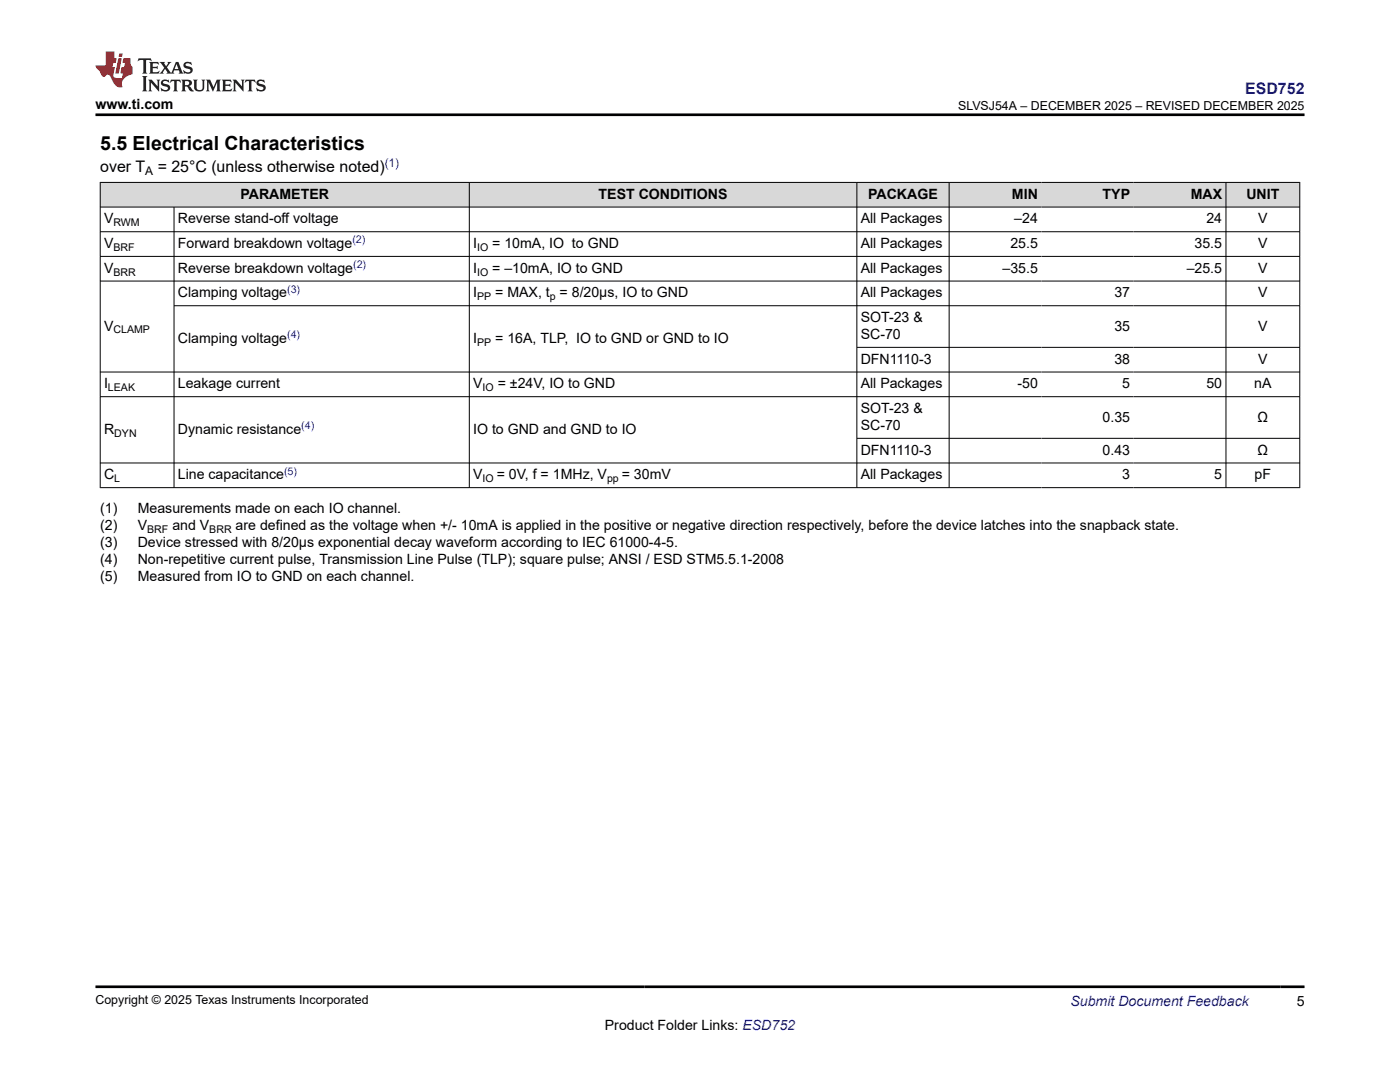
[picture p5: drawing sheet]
<svg xmlns="http://www.w3.org/2000/svg" width="279mm" height="216mm" viewBox="0 0 279 216" stroke-linecap="round" stroke-linejoin="round" font-family="sans-serif">
<defs><g id="words">
<text font-size="3.9" x="20" y="29.9">5.5 Electrical Characteristics</text>
<text font-size="3.2" fill="#00f" x="248.5" y="18.7">ESD752</text>
<g font-size="3.2">
<text x="20" y="34.3">over T</text>
<text x="31.5" y="34.3">= 25°C (unless otherwise noted)</text>
</g>
<g font-size="2.8">
<text x="19" y="21.8">www.ti.com</text>
<text x="48" y="39.7">PARAMETER</text>
<text x="119.5" y="39.7">TEST CONDITIONS</text>
<text x="173.3" y="39.7">PACKAGE</text>
<text x="202" y="39.7">MIN</text>
<text x="220.1" y="39.7">TYP</text>
<text x="237.6" y="39.7">MAX</text>
<text x="248.7" y="39.7">UNIT</text>
<text x="20.8" y="44.6">V</text>
<text x="35.5" y="44.6">Reverse stand-off voltage</text>
<text x="171.8" y="44.6">All Packages</text>
<text x="202.4" y="44.6">–24</text>
<text x="240.8" y="44.6">24</text>
<text x="251.1" y="44.6">V</text>
<text x="20.8" y="49.5">V</text>
<text x="35.5" y="49.5">Forward breakdown voltage</text>
<text x="94.4" y="49.5">I</text>
<text x="98.2" y="49.5">= 10mA, IO to GND</text>
<text x="171.8" y="49.5">All Packages</text>
<text x="201.6" y="49.5">25.5</text>
<text x="238.4" y="49.5">35.5</text>
<text x="251.1" y="49.5">V</text>
<text x="20.8" y="54.4">V</text>
<text x="35.5" y="54.4">Reverse breakdown voltage</text>
<text x="35.5" y="59.4">Clamping voltage</text>
<text x="94.4" y="54.4">I</text>
<text x="94.4" y="59.4">I</text>
<text x="98.2" y="54.4">= –10mA, IO to GND</text>
<text x="98.8" y="59.4">= MAX, t = 8/20µs, IO to GND</text>
<text x="171.8" y="54.4">All Packages</text>
<text x="171.8" y="59.4">All Packages</text>
<text x="200.1" y="54.4">–35.5</text>
<text x="222.4" y="59.4">37</text>
<text x="236.8" y="54.4">–25.5</text>
<text x="251.1" y="54.4">V</text>
<text x="251.1" y="59.4">V</text>
<text x="20.8" y="66">V</text>
<text x="171.8" y="64.3">SOT-23 &amp;</text>
<text x="222.4" y="66">35</text>
<text x="251.1" y="66">V</text>
<text x="35.5" y="68.4">Clamping voltage</text>
<text x="94.4" y="68.4">I</text>
<text x="98.8" y="68.4">= 16A, TLP, IO to GND or GND to IO</text>
<text x="171.8" y="67.7">SC-70</text>
<text x="20.8" y="77.5">I</text>
<text x="35.5" y="77.5">Leakage current</text>
<text x="94.4" y="77.5">V</text>
<text x="99.3" y="77.5">= ±24V, IO to GND</text>
<text x="171.8" y="72.6">DFN1110-3</text>
<text x="171.8" y="77.5">All Packages</text>
<text x="203.1" y="77.5">-50</text>
<text x="222.4" y="72.6">38</text>
<text x="224" y="77.5">5</text>
<text x="240.8" y="77.5">50</text>
<text x="250.3" y="77.5">nA</text>
<text x="251.1" y="72.6">V</text>
<text x="171.8" y="82.4">SOT-23 &amp;</text>
<text x="20.8" y="86.6">R</text>
<text x="35.5" y="86.6">Dynamic resistance</text>
<text x="94.4" y="86.6">IO to GND and GND to IO</text>
<text x="171.8" y="85.8">SC-70</text>
<text x="220.1" y="84.1">0.35</text>
<text x="251" y="84.1">Ω</text>
<text x="20.8" y="95.7">C</text>
<text x="35.5" y="95.7">Line capacitance</text>
<text x="94.4" y="95.7">V</text>
<text x="99.1" y="95.7">= 0V, f = 1MHz, V</text>
<text x="124.1" y="95.7">= 30mV</text>
<text x="171.8" y="90.7">DFN1110-3</text>
<text x="171.8" y="95.7">All Packages</text>
<text x="220.1" y="90.7">0.43</text>
<text x="224" y="95.7">3</text>
<text x="242.3" y="95.7">5</text>
<text x="250.4" y="95.7">pF</text>
<text x="251" y="90.7">Ω</text>
<text x="20" y="102.5">(1)</text>
<text x="20" y="105.8">(2)</text>
<text x="27.5" y="102.5">Measurements made on each IO channel.</text>
<text x="27.5" y="105.8">V</text>
<text x="34.4" y="105.8">and V</text>
<text x="47" y="105.8">are defined as the voltage when +/- 10mA is applied in the positive or negative direction respectively, before the device latches into the snapback state.</text>
<text x="20" y="109.2">(3)</text>
<text x="20" y="112.6">(4)</text>
<text x="27.5" y="109.2">Device stressed with 8/20μs exponential decay waveform according to IEC 61000-4-5.</text>
<text x="27.5" y="112.6">Non-repetitive current pulse, Transmission Line Pulse (TLP); square pulse; ANSI / ESD STM5.5.1-2008</text>
<text x="20" y="116">(5)</text>
<text x="27.5" y="116">Measured from IO to GND on each channel.</text>
<text x="258.8" y="200.7">5</text>
<text x="120.7" y="205.5">Product Folder Links: ESD752</text>
</g>
<text font-size="2.8" fill="#00f" x="213.6" y="200.7">Submit Document Feedback</text>
<g font-size="2.5">
<text x="191.2" y="21.9">SLVSJ54A – DECEMBER 2025 – REVISED DECEMBER 2025</text>
<text x="19" y="200.4">Copyright © 2025 Texas Instruments Incorporated</text>
</g>
<text font-size="2.4" x="29" y="34.9">A</text>
<text font-size="2.4" fill="#00f" x="76.8" y="33.2">(1)</text>
<g font-size="2.1">
<text x="22.6" y="45.2">RWM</text>
<text x="22.6" y="50.1">BRF</text>
<text x="95.2" y="50.1">IO</text>
<text x="22.6" y="55">BRR</text>
<text x="95.2" y="55">IO</text>
<text x="95.2" y="59.9">PP</text>
<text x="109.7" y="59.9">p</text>
<text x="22.6" y="66.5">CLAMP</text>
<text x="95.2" y="69">PP</text>
<text x="21.6" y="78.1">LEAK</text>
<text x="96.3" y="78.1">IO</text>
<text x="22.8" y="87.1">DYN</text>
<text x="22.8" y="96.2">L</text>
<text x="96.3" y="96.2">IO</text>
<text x="121.1" y="96.2">pp</text>
<text x="29.4" y="106.4">BRF</text>
<text x="41.8" y="106.4">BRR</text>
</g>
<g font-size="2.1" fill="#00f">
<text x="70.3" y="48.6">(2)</text>
<text x="70.5" y="53.5">(2)</text>
<text x="57.3" y="58.4">(3)</text>
<text x="57.3" y="67.5">(4)</text>
<text x="60.1" y="85.6">(4)</text>
<text x="56.7" y="94.7">(5)</text>
</g>
</g></defs>
<g fill="#d8d8d8">
<path d="M20 36.4h239.4v4.9h-239.4z" fill-rule="evenodd"/>
<path d="M20.1 36.5h73.5v4.8h-73.5z" fill-rule="evenodd"/>
<path d="M93.7 36.5h77.2v4.8h-77.2z" fill-rule="evenodd"/>
<path d="M171.1 36.5h18.3v4.8h-18.3z" fill-rule="evenodd"/>
<path d="M189.5 36.5h18.3v4.8h-18.3z" fill-rule="evenodd"/>
<path d="M207.8 36.5h18.5v4.8h-18.5z" fill-rule="evenodd"/>
<path d="M226.3 36.5h18.3v4.8h-18.3z" fill-rule="evenodd"/>
<path d="M244.7 36.5h14.6v4.8h-14.6z" fill-rule="evenodd"/>
</g>
<g fill="none" stroke="#000" stroke-width=".2">
<path d="M19.9 36.4h239.6M20 36.3v61.1M93.7 36.3v61.1M171 36.3v61.1M189.4 36.3v61.1M244.7 36.3v61.1M259.4 36.3v61.1M19.9 41.3h239.6M19.9 46.2h239.6M19.9 51.2h239.6M19.9 56.1h239.6M34.7 41.3v56.1"/>
<path d="M19.9 79.2h239.6M34.7 61h224.8M171 69.3h88.5M259.5 74.2h-239.6M19.9 92.4h239.6M19.9 97.3h239.6M171 87.5h88.5"/>
</g>
<path d="M27.7 11.6l-.2 .6 .5-.2h.6v.1v2.2l-.2 .4h1l-.2-.4v-2.2v-.1h.5l.5 .2-.1-.6zM29.8 12.4l.2 .3v1.6l-.2 .4h1.9l.1-.6a1.08 1.08 0 0 1-1.3 .2v-.7h.6l.4 .2v-.7l-.4 .2h-.6v-.5l.2-.2a1 1 0 0 1 1 .3l-.1-.5zM31.8 12.4l1 1.1-1 1.2h.9l-.2-.2 .4-.8 .5 .8-.2 .2h1.6l-.2-.2 .1-.5h1l.1 .5-.1 .2h.9l-.2-.4-.8-1.9h-.5l-1 2.1-.8-1.1 .9-1h-.8l.2 .2-.5 .6-.3-.6 .1-.2zM35.2 12.8l.4 1h-.8zM36.8 12.5a.65 .65 0 0 0-.2 .7 .65 .65 0 0 0 .6 .5l.7 .1 .1 .3a.79 .79 0 0 1-.7 .4 .79 .79 0 0 1-.7-.5l.1 .7 .2-.1a.93 .93 0 0 0 1.1 0 .93 .93 0 0 0 .4-.9 1.46 1.46 0 0 0-1.2-.6l-.1-.3a1.09 1.09 0 0 1 1.2 .2l-.2-.6-.1 .1-.6-.2zM28.4 15.2l.2 .4v2.2l-.2 .4h1l-.2-.4v-2.2l.2-.4zM29.6 15.9l.2 .4v1.5l-.2 .4h.8l-.3-.4v-1.3l1.7 1.8v-2l.2-.4h-.8l.2 .2 .1 1.1-1.2-1.3zM32.3 16a.65 .65 0 0 0-.2 .8 .65 .65 0 0 0 .7 .4l.6 .2 .1 .2a.79 .79 0 0 1-.7 .4 .79 .79 0 0 1-.7-.5l.1 .7 .2-.1a.93 .93 0 0 0 1.1 .1 .93 .93 0 0 0 .4-1 1.46 1.46 0 0 0-1.2-.5l-.1-.4a1.09 1.09 0 0 1 1.2 .2l-.2-.6-.1 .1-.6-.1zM34.1 15.9l-.1 .6a.63 .63 0 0 1 .7-.3l.1 1.6-.3 .4h1l-.2-.4v-1.6a.66 .66 0 0 1 .8 .3l-.1-.6zM36.2 15.9l.2 .4v1.5l-.2 .4h.9l-.2-.2v-.7h.5l.1 .2a.79 .79 0 0 0 1.2 .6l-1-.9a.61 .61 0 0 0 .6-.6 .61 .61 0 0 0-.5-.7zM36.9 16.2h.2a.47 .47 0 0 1 .5 .1 .47 .47 0 0 1 .1 .5l-.2 .1-.6 .1zM38.5 15.9l.2 .2a2.27 2.27 0 0 0 .4 2 1.04 1.04 0 0 0 1.7-.7v-1.3l.2-.2h-.8l.2 .4v1.1a.6 .6 0 0 1-.6 .6 .6 .6 0 0 1-.6-.6v-1.1l.3-.4zM41.1 15.9l.2 .4v1.5l-.2 .4h.7l-.2-.4v-1.4l.9 1.9 .8-1.9v1.4l-.2 .4h1l-.3-.4v-1.5l.3-.4h-.8l-.7 1.5-.7-1.5zM44.3 15.9l.2 .4v1.5l-.2 .4h1.9l.1-.6a1.09 1.09 0 0 1-1.3 .2v-.7h.6l.4 .2v-.6l-.4 .2h-.6v-.6l.2-.1a1.01 1.01 0 0 1 1 .3l-.1-.6zM46.4 15.9l.3 .4v1.5l-.3 .4h.8l-.2-.4v-1.3l1.6 1.8v-2l.2-.4h-.7l.2 .2v1.1l-1.2-1.3zM49 15.9l-.1 .6a.63 .63 0 0 1 .8-.3v1.6l-.3 .4h1l-.2-.4v-1.6a.66 .66 0 0 1 .8 .3l-.1-.6zM51.4 16a.65 .65 0 0 0-.2 .8 .65 .65 0 0 0 .6 .4l.6 .2 .2 .2a.79 .79 0 0 1-.8 .4 .79 .79 0 0 1-.6-.5l.1 .7 .2-.1a.93 .93 0 0 0 1 .1 .93 .93 0 0 0 .5-1 1.46 1.46 0 0 0-1.3-.5l-.1-.4a1.09 1.09 0 0 1 1.3 .2l-.2-.6-.2 .1-.5-.1z" fill="#231f20"/>
<path d="M21.1 10.3v2.7h-2.1l.1 .4 .9 1a.95 .95 0 0 0 .9 .9 .59 .59 0 0 1 .6-.4 .59 .59 0 0 1 .5 .3l.4 .8a1.59 1.59 0 0 0 2.1 1.4 1.61 1.61 0 0 1 1-2.3l1-.3-.1-1.5a1.59 1.59 0 0 1-.4-1.7h-1.4l-.2 .9h.5l-.1 .9h-.5l-.2 .9v.3l.4 .1-.2 .9h-.6a.73 .73 0 0 1-1.1-.7l.3-1.5h-.5l.2-.9h.5l.2-.9h-.5v-1.3zM23.6 11.6l-.6 3.1h.7l.6-3.1zM23.8 10.7l-.1 .6h.7l.1-.6z" fill="#ed1c24"/>
<path d="M19 22.9h241.3M19 196.9h241.3" fill="none" stroke="#000" stroke-width=".53"/>
<use href="#words"/>
</svg>
